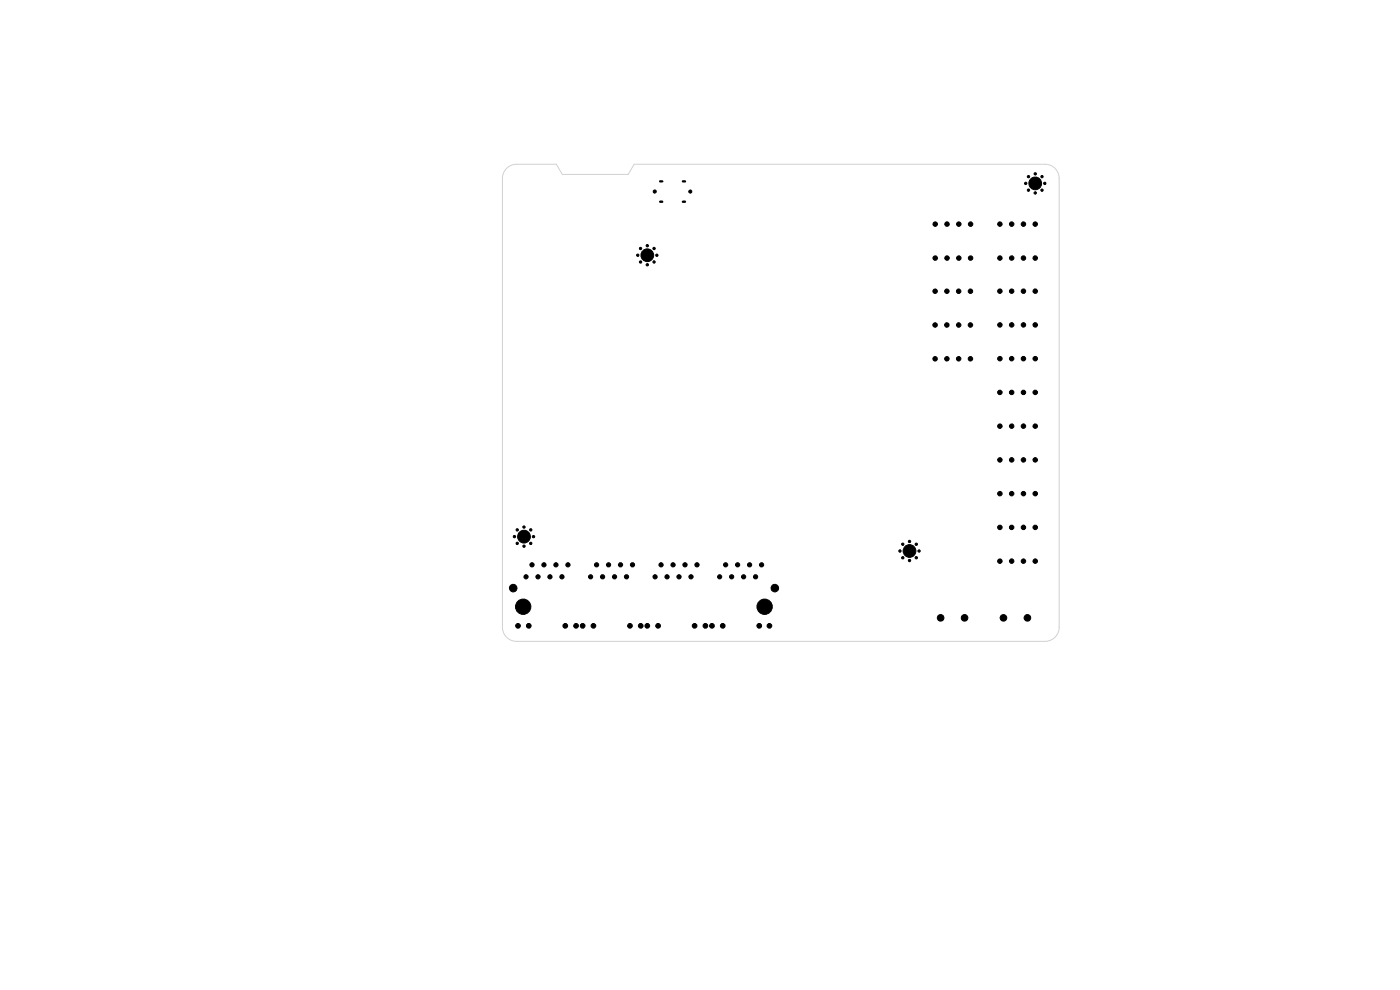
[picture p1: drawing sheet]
<svg xmlns="http://www.w3.org/2000/svg" width="297mm" height="210mm" viewBox="0 0 297 210" stroke-linecap="round" stroke-linejoin="round" font-family="sans-serif">
<path d="M107.5 35.7a3 3 0 0 1 2.1-.9h8.4l1.3 2.2h14l1.2-2.2h87.2a3 3 0 0 1 3 3v95.2a3 3 0 0 1-3 3h-112.1a3 3 0 0 1-3-3v-95.2a3 3 0 0 1 .9-2.1z" fill="none" stroke="#d0d2cd" stroke-width=".21"/>
<g fill="#000" stroke="#000" stroke-width=".21">
<circle cx="217.6" cy="38.9" r=".25"/>
<circle cx="218.2" cy="37.5" r=".25"/>
<circle cx="219.6" cy="36.9" r=".25"/>
<circle cx="219.6" cy="38.9" r="1.35"/>
<circle cx="221.1" cy="37.5" r=".25"/>
<circle cx="221.6" cy="38.9" r=".25"/>
<circle cx="135.3" cy="54.1" r=".25"/>
<circle cx="135.9" cy="52.7" r=".25"/>
<circle cx="135.9" cy="55.6" r=".25"/>
<circle cx="137.3" cy="52.1" r=".25"/>
<circle cx="137.3" cy="56.2" r=".25"/>
<circle cx="137.3" cy="54.1" r="1.35"/>
<circle cx="138.8" cy="52.7" r=".25"/>
<circle cx="138.8" cy="55.6" r=".25"/>
<circle cx="138.9" cy="40.6" r=".33"/>
<circle cx="139.3" cy="54.1" r=".25"/>
<circle cx="146.4" cy="40.6" r=".33"/>
<circle cx="198.4" cy="54.7" r=".47"/>
<circle cx="198.4" cy="47.5" r=".47"/>
<circle cx="200.9" cy="54.7" r=".47"/>
<circle cx="200.9" cy="47.5" r=".47"/>
<circle cx="203.4" cy="54.7" r=".47"/>
<circle cx="203.4" cy="47.5" r=".47"/>
<circle cx="205.9" cy="54.7" r=".47"/>
<circle cx="205.9" cy="47.5" r=".47"/>
<circle cx="212.1" cy="47.5" r=".47"/>
<circle cx="212.1" cy="54.7" r=".48"/>
<circle cx="214.6" cy="47.5" r=".47"/>
<circle cx="214.6" cy="54.7" r=".48"/>
<circle cx="217.1" cy="47.5" r=".47"/>
<circle cx="217.1" cy="54.7" r=".48"/>
<circle cx="218.2" cy="40.3" r=".25"/>
<circle cx="219.6" cy="40.9" r=".25"/>
<circle cx="219.6" cy="47.5" r=".47"/>
<circle cx="219.6" cy="54.7" r=".48"/>
<circle cx="221.1" cy="40.3" r=".25"/>
<circle cx="198.4" cy="76.1" r=".47"/>
<circle cx="198.4" cy="61.8" r=".47"/>
<circle cx="198.4" cy="68.9" r=".48"/>
<circle cx="200.9" cy="76.1" r=".47"/>
<circle cx="200.9" cy="61.8" r=".47"/>
<circle cx="200.9" cy="68.9" r=".48"/>
<circle cx="203.4" cy="76.1" r=".47"/>
<circle cx="203.4" cy="61.8" r=".47"/>
<circle cx="203.4" cy="68.9" r=".48"/>
<circle cx="205.9" cy="76.1" r=".47"/>
<circle cx="205.9" cy="61.8" r=".47"/>
<circle cx="205.9" cy="68.9" r=".48"/>
<circle cx="212.1" cy="68.9" r=".47"/>
<circle cx="212.1" cy="76.1" r=".47"/>
<circle cx="212.1" cy="61.8" r=".47"/>
<circle cx="214.6" cy="76.1" r=".47"/>
<circle cx="214.6" cy="68.9" r=".47"/>
<circle cx="214.6" cy="61.8" r=".47"/>
<circle cx="217.1" cy="68.9" r=".47"/>
<circle cx="217.1" cy="76.1" r=".47"/>
<circle cx="217.1" cy="61.8" r=".47"/>
<circle cx="219.6" cy="68.9" r=".47"/>
<circle cx="219.6" cy="76.1" r=".47"/>
<circle cx="219.6" cy="61.8" r=".47"/>
<circle cx="212.1" cy="97.6" r=".47"/>
<circle cx="212.1" cy="90.4" r=".47"/>
<circle cx="212.1" cy="83.2" r=".47"/>
<circle cx="214.6" cy="97.6" r=".47"/>
<circle cx="214.6" cy="90.4" r=".47"/>
<circle cx="214.6" cy="83.2" r=".47"/>
<circle cx="217.1" cy="97.6" r=".47"/>
<circle cx="217.1" cy="90.4" r=".47"/>
<circle cx="217.1" cy="83.2" r=".47"/>
<circle cx="219.6" cy="97.6" r=".47"/>
<circle cx="219.6" cy="90.4" r=".47"/>
<circle cx="219.6" cy="83.2" r=".47"/>
<circle cx="109.1" cy="113.8" r=".25"/>
<circle cx="109.7" cy="112.4" r=".25"/>
<circle cx="109.7" cy="115.3" r=".25"/>
<circle cx="111.2" cy="111.8" r=".25"/>
<circle cx="111.2" cy="115.9" r=".25"/>
<circle cx="111.2" cy="113.8" r="1.35"/>
<circle cx="112.6" cy="112.4" r=".25"/>
<circle cx="112.6" cy="115.3" r=".25"/>
<circle cx="112.9" cy="119.8" r=".45"/>
<circle cx="113.2" cy="113.8" r=".25"/>
<circle cx="115.4" cy="119.8" r=".45"/>
<circle cx="117.9" cy="119.8" r=".45"/>
<circle cx="120.5" cy="119.8" r=".45"/>
<circle cx="126.6" cy="119.8" r=".45"/>
<circle cx="129.1" cy="119.8" r=".45"/>
<circle cx="131.6" cy="119.8" r=".45"/>
<circle cx="134.2" cy="119.8" r=".45"/>
<circle cx="140.2" cy="119.8" r=".45"/>
<circle cx="142.8" cy="119.8" r=".45"/>
<circle cx="145.3" cy="119.8" r=".45"/>
<circle cx="147.9" cy="119.8" r=".45"/>
<circle cx="153.9" cy="119.8" r=".45"/>
<circle cx="156.5" cy="119.8" r=".45"/>
<circle cx="159" cy="119.8" r=".45"/>
<circle cx="161.6" cy="119.8" r=".45"/>
<circle cx="190.9" cy="116.9" r=".25"/>
<circle cx="191.5" cy="115.5" r=".25"/>
<circle cx="191.5" cy="118.3" r=".25"/>
<circle cx="192.9" cy="114.9" r=".25"/>
<circle cx="192.9" cy="118.9" r=".25"/>
<circle cx="192.9" cy="116.9" r="1.35"/>
<circle cx="194.4" cy="115.5" r=".25"/>
<circle cx="194.4" cy="118.3" r=".25"/>
<circle cx="195" cy="116.9" r=".25"/>
<circle cx="212.1" cy="119" r=".47"/>
<circle cx="212.1" cy="111.9" r=".47"/>
<circle cx="212.1" cy="104.7" r=".48"/>
<circle cx="214.6" cy="119" r=".47"/>
<circle cx="214.6" cy="111.9" r=".47"/>
<circle cx="214.6" cy="104.7" r=".48"/>
<circle cx="217.1" cy="119" r=".47"/>
<circle cx="217.1" cy="111.9" r=".47"/>
<circle cx="217.1" cy="104.7" r=".48"/>
<circle cx="219.6" cy="119" r=".47"/>
<circle cx="219.6" cy="111.9" r=".47"/>
<circle cx="219.6" cy="104.7" r=".48"/>
<circle cx="108.9" cy="124.8" r=".8"/>
<circle cx="109.9" cy="132.8" r=".5"/>
<circle cx="111" cy="128.7" r="1.62"/>
<circle cx="111.6" cy="122.4" r=".44"/>
<circle cx="112.2" cy="132.8" r=".5"/>
<circle cx="114.1" cy="122.4" r=".45"/>
<circle cx="116.7" cy="122.4" r=".45"/>
<circle cx="119.2" cy="122.4" r=".45"/>
<circle cx="119.9" cy="132.8" r=".5"/>
<circle cx="122.2" cy="132.8" r=".5"/>
<circle cx="123.6" cy="132.8" r=".5"/>
<circle cx="125.3" cy="122.4" r=".44"/>
<circle cx="125.9" cy="132.8" r=".5"/>
<circle cx="127.8" cy="122.4" r=".45"/>
<circle cx="130.4" cy="122.4" r=".45"/>
<circle cx="132.9" cy="122.4" r=".45"/>
<circle cx="133.6" cy="132.8" r=".5"/>
<circle cx="135.9" cy="132.8" r=".5"/>
<circle cx="137.3" cy="132.8" r=".5"/>
<circle cx="139" cy="122.4" r=".44"/>
<circle cx="139.6" cy="132.8" r=".5"/>
<circle cx="141.5" cy="122.4" r=".45"/>
<circle cx="144.1" cy="122.4" r=".45"/>
<circle cx="146.6" cy="122.4" r=".45"/>
<circle cx="147.4" cy="132.8" r=".5"/>
<circle cx="149.6" cy="132.8" r=".5"/>
<circle cx="151" cy="132.8" r=".5"/>
<circle cx="152.7" cy="122.4" r=".44"/>
<circle cx="153.3" cy="132.8" r=".5"/>
<circle cx="155.2" cy="122.4" r=".45"/>
<circle cx="157.8" cy="122.4" r=".45"/>
<circle cx="160.3" cy="122.4" r=".45"/>
<circle cx="161.1" cy="132.8" r=".5"/>
<circle cx="162.2" cy="128.7" r="1.62"/>
<circle cx="163.2" cy="132.8" r=".5"/>
<circle cx="164.4" cy="124.8" r=".8"/>
<circle cx="199.5" cy="131.1" r=".7"/>
<circle cx="204.6" cy="131.1" r=".7"/>
<circle cx="212.9" cy="131.1" r=".7"/>
<circle cx="218" cy="131.1" r=".7"/>
</g>
<path d="M140 38.5h.5M144.9 38.5h.4M140 42.8h.5M144.9 42.8h.4" fill="none" stroke="#000" stroke-width=".5"/>
</svg>
